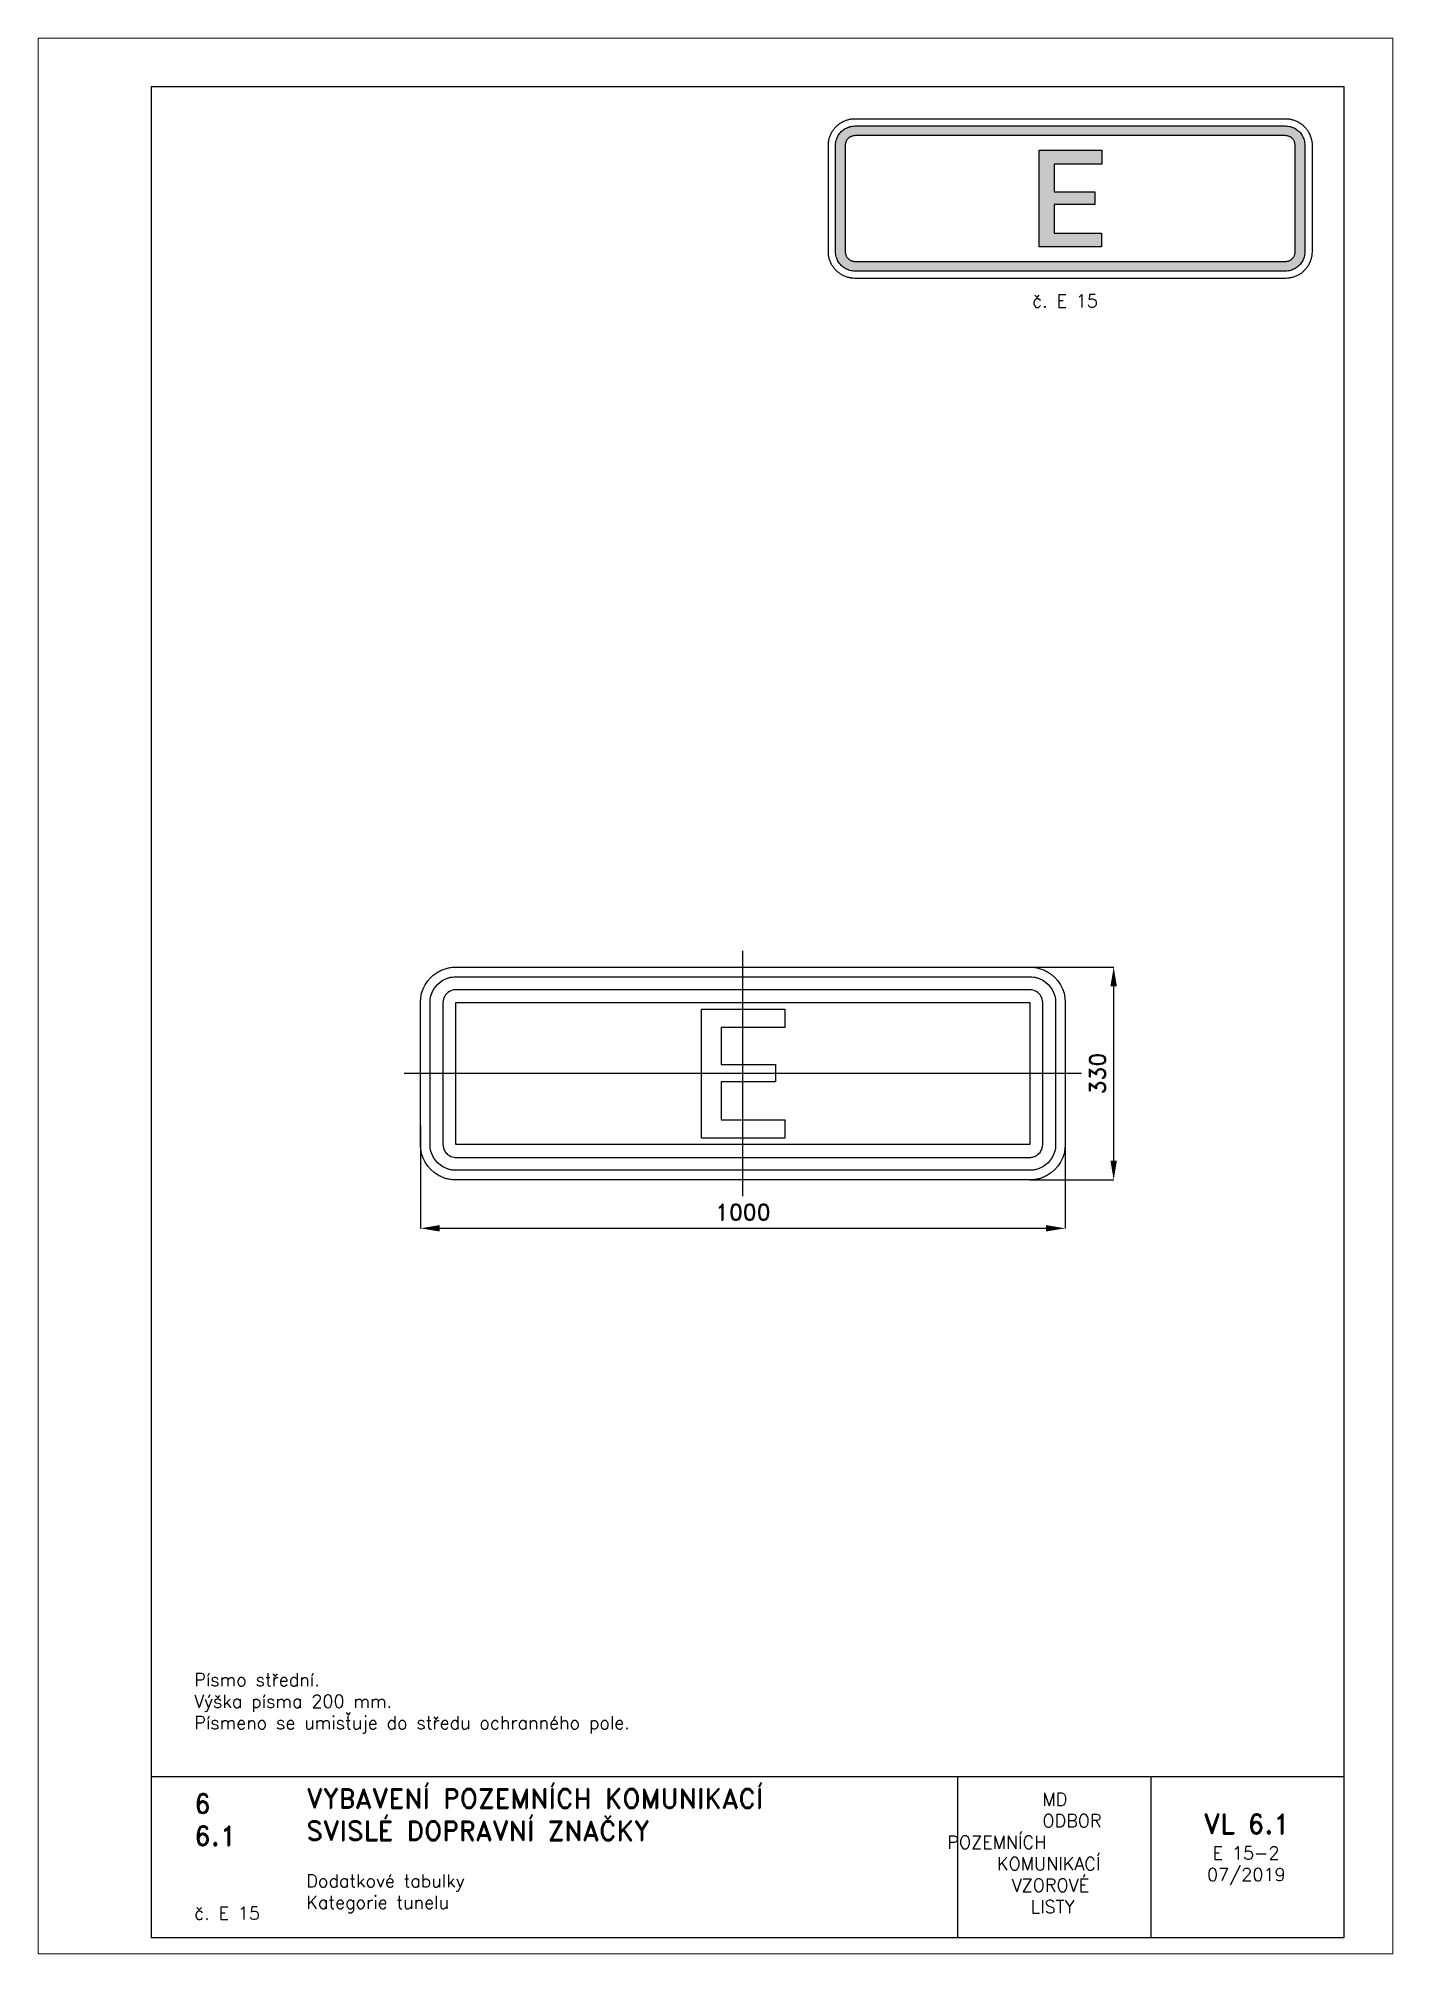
# Paper-space layout 'E15-2' of a CAD drawing. Header units: millimetres. Extents: x 0 to 210, y 0 to 297.
# The model-space entities are those that its viewports show. They can reach past a viewport. Long polylines and large blocks are cut down to what shows.
import ezdxf

# ---------------------------------------------------------------- set-up
doc = ezdxf.new("R2010")
doc.units = ezdxf.units.MM
doc.header["$LTSCALE"] = 5
doc.linetypes.add('ČERCHOVANÁX2', pattern=[2, 1, -0.5, 0, -0.5])
doc.linetypes.add('ČÁRKOVANÁX2', pattern=[1.5, 1, -0.5])
for name, color, linetype in [('Kóty', 2, 'Continuous'), ('Rozpiska', 7, 'Continuous'), ('Značka', 7, 'Continuous')]:
    doc.layers.add(name, color=color, linetype=linetype)
doc.layers.add('Rámeček', color=6, linetype='Continuous', plot=False)
doc.styles.get("Standard").update_dxf_attribs({"font": 'romand.shx', "height": 25})
doc.dimstyles.get("Standard").update_dxf_attribs({"dimtxt": 25, "dimasz": 30, "dimexe": 0.18, "dimexo": 0.0625, "dimgap": 12.5, "dimtad": 1, "dimdec": 0, "dimzin": 0, "dimdsep": 46, "dimtxsty": 'Standard', "dimcen": 0.09, "dimadec": 0, "dimazin": 0, "dimtfac": 1, "dimtdec": 0, "dimtofl": 0, "dimtmove": 0, "dimatfit": 3, "dimfxl": 1, "dimtolj": 1, "dimtzin": 0, "dimarcsym": 0})

psp = doc.layouts.new('E15-2')

# ---------------------------------------------------------------- texts
at = {"layer": 'Rozpiska', "color": 7, "attachment_point": 1}
for s, width, gutter_width, heights, insert, char_height in [('\\pi6.59524;č. E 15', 25, 75, [0], (147.5, 257.28), 2), ('Písmo střední.\\PVýška písma 200 mm.{\\H1.83333x; }\\PPísmeno se umisťuje do středu ochranného pole.{\\H1.55556x; }', 166.2378, 100, [0], (24.17, 43.48), 2), ('6', 149.0422, 100, [0], (24.17, 24.77), 3), ('{\\C6;VYBAVENÍ POZEMNÍCH KOMUNIKACÍ\\P}SVISLÉ DOPRAVNÍ ZNAČKY{\\H1.34524x; }', 149.0422, 100, [0], (41.56, 25.56), 3), ('\\pi14.7414;{\\C6;MD\\P\\pi2.36044;}ODBOR POZEMNÍCH{\\H1.57143x; }\\P\\pi7.69378;KOMUNIKACÍ{\\H1.5x; }\\P\\pi9.97949;{\\C6;VZOROVÉ\\H1.47619x; \\H0.67742x;\\P\\pi12.93187;LISTY\\H1.26984x; }', 33.1018, 100, [0], (140.95, 24.95), 2), ('\\pi1.03113;{\\H1.5x;\\C6;VL 6.1\\P\\pi2.41205;\\H0.66667x;E 15-2\\H1.66666x; \\H0.6x;\\P\\pi1.5549;07/2019\\H1.80159x; }', 16.0623, 100, [0], (179.66, 21.61), 2), ('6.1', 149.0422, 100, [0], (24.17, 19.78), 3), ('{\\C6;Dodatkové tabulky\\P}Kategorie tunelu{\\H1.83333x; }', 149.0422, 100, [0], (41.56, 12.29), 2), ('{\\C6;č. E 15}', 18.3305, 100, [2.67], (24.17, 7.28), 2)]:
    psp.add_mtext_dynamic_manual_height_columns(s, width=width, gutter_width=gutter_width, heights=heights, dxfattribs=dict(at, insert=insert, char_height=char_height))

msp = doc.modelspace()

# ---------------------------------------------------------------- blocks, each defined once
blk = doc.blocks.new('*D0')
at = {"layer": 'Defpoints', "color": 0, "transparency": 16777216}
for p in [(433.5, 165), (575, 165), (445, -165)]:
    blk.add_point(p, dxfattribs=at)
at = {"layer": 'Kóty', "color": 0, "lineweight": -2, "transparency": 16777216}
for p, q in [((433.6, 165), (575.2, 165)), ((575, -135), (575, 135)), ((445.1, -165), (575.2, -165))]:
    blk.add_line(p, q, dxfattribs=at)
at = {"layer": 'Kóty', "color": 0, "transparency": 16777216}
for points in [[(570, 135), (580, 135), (575, 165)], [(570, -135), (580, -135), (575, -165)]]:
    blk.add_solid(points, dxfattribs=at)
at = {"layer": 'Kóty', "color": 0, "transparency": 16777216, "insert": (550, 0), "char_height": 25, "attachment_point": 5, "rotation": 90}
blk.add_mtext('\\A1;330', dxfattribs=at)
blk = doc.blocks.new('*D1')
at = {"layer": 'Defpoints', "color": 0, "transparency": 16777216}
for p in [(-500, -81), (500, -81), (500, -240)]:
    blk.add_point(p, dxfattribs=at)
at = {"layer": 'Kóty', "color": 0, "lineweight": -2, "transparency": 16777216}
for p, q in [((-500, -81), (-500, -240.2)), ((500, -81), (500, -240.2)), ((-470, -240), (470, -240))]:
    blk.add_line(p, q, dxfattribs=at)
at = {"layer": 'Kóty', "color": 0, "transparency": 16777216}
for points in [[(-470, -235), (-470, -245), (-500, -240)], [(470, -235), (470, -245), (500, -240)]]:
    blk.add_solid(points, dxfattribs=at)
at = {"layer": 'Kóty', "color": 0, "transparency": 16777216, "insert": (0, -215), "char_height": 25, "attachment_point": 5}
blk.add_mtext('\\A1;1000', dxfattribs=at)

# ---------------------------------------------------------------- dimensions: what is measured, and where the dimension line sits
at = {"layer": 'Kóty'}
dim = msp.add_linear_dim(base=(575, 165), p1=(445, -165), p2=(433.499, 165), angle=90, dimstyle='Standard', dxfattribs=at)
dim.commit()
dim.dimension.update_dxf_attribs({"geometry": '*D0', "text_midpoint": (550, 0)})
dim = msp.add_linear_dim(base=(500, -240), p1=(-500, -80.974), p2=(500, -80.974), dimstyle='Standard', dxfattribs=at)
dim.commit()
dim.dimension.update_dxf_attribs({"geometry": '*D1', "text_midpoint": (0, -215)})

# ---------------------------------------------------------------- linework, layer by layer
at = {"layer": 'Značka', "color": 6, "linetype": 'ČERCHOVANÁX2', "ltscale": 5}
for points in [[(0, -190), (0, 190)], [(525, 0), (-525, 0)]]:
    msp.add_lwpolyline(points, dxfattribs=at)
at = {"layer": 'Značka', "color": 5}
for points in [[(-445, -165), (-445.22, -164.999), (-445.43, -164.998, -0.0321829), (-452.53, -164.501, -0.0354539), (-459.51, -163.051, -0.0362747), (-466.26, -160.769, -0.0344327), (-472.62, -157.559, -0.0337297), (-478.55, -153.607), (-483.89, -148.891), (-488.61, -143.554), (-492.56, -137.625), (-495.75, -131.258), (-498.05, -124.513), (-499.52, -117.53), (-500, -110.432), (-500, -110.216), (-500, -110), (-500, 110), (-500, 110.216), (-500, 110.432), (-499.5, 117.534), (-498.05, 124.513), (-495.77, 131.262), (-492.56, 137.625), (-488.61, 143.552), (-483.89, 148.891, -0.0341993), (-478.55, 153.611, -0.0342238), (-472.62, 157.559, -0.0340535), (-466.26, 160.746, -0.0334198), (-459.51, 163.051, -0.0341194), (-452.53, 164.525, -0.0367409), (-445.43, 164.998), (-445.22, 164.999), (-445, 165), (445, 165), (445.22, 164.999), (445.43, 164.998, -0.0321854), (452.53, 164.501, -0.0354339), (459.51, 163.051, -0.0362389), (466.26, 160.769, -0.0343837), (472.62, 157.559, -0.033726), (478.55, 153.607), (483.89, 148.891), (488.61, 143.554), (492.56, 137.625), (495.75, 131.258), (498.05, 124.513), (499.52, 117.53), (500, 110.432), (500, 110.216), (500, 110), (500, -110), (500, -110.216), (500, -110.432), (499.5, -117.534), (498.05, -124.513), (495.77, -131.262), (492.56, -137.625), (488.61, -143.552), (483.89, -148.891), (478.55, -153.611), (472.62, -157.559, -0.0340737), (466.26, -160.746, -0.0333976), (459.51, -163.051, -0.0341214), (452.53, -164.525, -0.0367456), (445.43, -164.998), (445.22, -164.999), (445, -165), (-445, -165)], [(-445, -150), (-445.16, -150), (-445.31, -149.999, -0.032183), (-450.48, -149.637, -0.0354467), (-455.55, -148.582, -0.0362855), (-460.46, -146.923, -0.0344223), (-465.09, -144.589), (-469.4, -141.714), (-473.28, -138.284), (-476.72, -134.403), (-479.59, -130.091), (-481.91, -125.46), (-483.58, -120.555), (-484.65, -115.477), (-485, -110.314), (-485, -110.157), (-485, -110), (-485, 110), (-485, 110.157), (-485, 110.314), (-484.64, 115.479), (-483.58, 120.555), (-481.92, 125.464), (-479.59, 130.091), (-476.71, 134.402), (-473.28, 138.284), (-469.4, 141.717), (-465.09, 144.589, -0.0340291), (-460.46, 146.906, -0.0334198), (-455.55, 148.582, -0.0341179), (-450.48, 149.654, -0.0367402), (-445.31, 149.999), (-445.16, 150), (-445, 150), (445, 150), (445.16, 150), (445.31, 149.999, -0.0321789), (450.48, 149.637, -0.0354579), (455.55, 148.582, -0.0362767), (460.46, 146.923), (465.09, 144.589), (469.4, 141.714), (473.28, 138.284), (476.72, 134.403), (479.59, 130.091), (481.91, 125.46), (483.58, 120.555), (484.65, 115.477), (485, 110.314), (485, 110.157), (485, 110), (485, -110), (485, -110.157), (485, -110.314), (484.64, -115.479), (483.58, -120.555), (481.92, -125.464), (479.59, -130.091), (476.71, -134.402), (473.28, -138.284), (469.4, -141.717), (465.09, -144.589), (460.46, -146.906, -0.0334086), (455.55, -148.582, -0.0341625), (450.48, -149.654, -0.0367524), (445.31, -149.999), (445.16, -150), (445, -150), (-445, -150)], [(-445, -130), (445, -130), (445.08, -130), (445.16, -129.999, 0.0321657), (447.74, -129.818, 0.0354037), (450.28, -129.291), (452.73, -128.461), (455.05, -127.294), (457.2, -125.857), (459.14, -124.142), (460.86, -122.201), (462.29, -120.045), (463.45, -117.73), (464.29, -115.277), (464.83, -112.738), (465, -110.157), (465, -110.079), (465, -110), (465, 110), (465, 110.079), (465, 110.157), (464.82, 112.74), (464.29, 115.277), (463.46, 117.732), (462.29, 120.045), (460.86, 122.201), (459.14, 124.142), (457.2, 125.859), (455.05, 127.294), (452.73, 128.453), (450.28, 129.291), (447.74, 129.827, 0.0367311), (445.16, 129.999), (445.08, 130), (445, 130), (-445, 130), (-445.08, 130), (-445.16, 129.999, 0.0321848), (-447.74, 129.818, 0.0354579), (-450.28, 129.291), (-452.73, 128.461), (-455.05, 127.294), (-457.2, 125.857), (-459.14, 124.142), (-460.86, 122.201), (-462.29, 120.045), (-463.45, 117.73), (-464.29, 115.277), (-464.83, 112.738), (-465, 110.157), (-465, 110.079), (-465, 110), (-465, -110), (-465, -110.079), (-465, -110.157), (-464.82, -112.74), (-464.29, -115.277), (-463.46, -117.732), (-462.29, -120.045), (-460.86, -122.201), (-459.14, -124.142), (-457.2, -125.859), (-455.05, -127.294), (-452.73, -128.453), (-450.28, -129.291), (-447.74, -129.827, 0.0367465), (-445.16, -129.999), (-445.08, -130), (-445, -130)]]:
    msp.add_lwpolyline(points, format="xyb", dxfattribs=at)
at = {"layer": 'Značka', "color": 6, "linetype": 'ČÁRKOVANÁX2', "ltscale": 2.5}
msp.add_lwpolyline([(-445, -110), (-445, 110), (445, 110), (445, -110), (-445, -110)], dxfattribs=at)
at = {"layer": 'Značka', "color": 5}
msp.add_lwpolyline([(-63.835, -99.99), (-63.835, 99.99), (65.207, 99.99), (65.207, 71.156), (-33.481, 71.156), (-33.481, 14.135), (50.644, 14.135), (50.644, -12.656), (-33.481, -12.656), (-33.481, -71.573), (64.978, -71.573), (64.978, -99.99), (-63.835, -99.99)], dxfattribs=at)

msp.set_redraw_order([(e.dxf.handle, doc.entitydb.next_handle()) for e in msp.query("TEXT MTEXT ATTDEF DIMENSION ARC_DIMENSION")])  # texts and dimensions are drawn at this point

# ---------------------------------------------------------------- hatches: boundary and pattern name
at = {"layer": 'Značka'}
h = psp.add_hatch(color=249, dxfattribs=at)
h.dxf.hatch_style = 1
edge = h.paths.add_edge_path()
edge.add_line((126.62, 260.91), (126.61, 260.91))
edge.add_line((126.61, 260.91), (126.6, 260.91))
edge.add_arc((126.62, 263.93), 3.02, 262.3067, 269.6793, ccw=False)
edge.add_arc((126.58, 263.65), 2.75, 254.2017, 262.3214, ccw=False)
edge.add_arc((126.51, 263.61), 2.68, 247.1658, 255.474, ccw=False)
edge.add_arc((126.56, 263.74), 2.83, 239.2875, 247.173, ccw=False)
edge.add_arc((126.55, 263.81), 2.88, 232.4432, 240.1687, ccw=False)
edge.add_arc((126.53, 263.79), 2.85, 224.6399, 232.4485, ccw=False)
edge.add_arc((126.5, 263.81), 2.84, 217.5704, 225.4075, ccw=False)
edge.add_arc((126.5, 263.81), 2.84, 209.7383, 217.5799, ccw=False)
edge.add_arc((126.49, 263.85), 2.85, 202.6906, 210.49, ccw=False)
edge.add_arc((126.54, 263.87), 2.91, 195.0375, 202.6922, ccw=False)
edge.add_arc((126.48, 263.89), 2.85, 188.0098, 195.8281, ccw=False)
edge.add_arc((126.27, 263.86), 2.64, 179.6101, 188.0276, ccw=False)
edge.add_line((123.62, 263.88), (123.62, 263.89))
edge.add_line((123.62, 263.89), (123.62, 263.91))
edge.add_line((123.62, 263.91), (123.62, 280.41))
edge.add_line((123.62, 280.41), (123.62, 280.42))
edge.add_line((123.62, 280.42), (123.62, 280.43))
edge.add_arc((126.64, 280.41), 3.02, 172.3067, 179.6794, ccw=False)
edge.add_arc((126.37, 280.45), 2.75, 164.2022, 172.3218, ccw=False)
edge.add_arc((126.33, 280.52), 2.68, 157.1669, 165.4751, ccw=False)
edge.add_arc((126.46, 280.47), 2.83, 149.2871, 157.1734, ccw=False)
edge.add_arc((126.53, 280.48), 2.88, 142.4425, 150.1682, ccw=False)
edge.add_arc((126.51, 280.5), 2.85, 134.6357, 142.4439, ccw=False)
edge.add_arc((126.53, 280.53), 2.84, 127.5712, 135.4083, ccw=False)
edge.add_arc((126.53, 280.53), 2.84, 119.7449, 127.5862, ccw=False)
edge.add_arc((126.57, 280.54), 2.85, 112.6849, 120.4838, ccw=False)
edge.add_arc((126.59, 280.49), 2.91, 105.0356, 112.6899, ccw=False)
edge.add_arc((126.61, 280.55), 2.86, 98.0113, 105.8288, ccw=False)
edge.add_arc((126.58, 280.76), 2.64, 89.615, 98.0316, ccw=False)
edge.add_line((126.6, 283.41), (126.61, 283.41))
edge.add_line((126.61, 283.41), (126.62, 283.41))
edge.add_line((126.62, 283.41), (193.37, 283.41))
edge.add_line((193.37, 283.41), (193.39, 283.41))
edge.add_line((193.39, 283.41), (193.4, 283.41))
edge.add_arc((193.38, 280.39), 3.02, 82.3053, 89.6764, ccw=False)
edge.add_arc((193.42, 280.66), 2.75, 74.199, 82.3185, ccw=False)
edge.add_arc((193.49, 280.7), 2.68, 67.1735, 75.4811, ccw=False)
edge.add_arc((193.44, 280.57), 2.83, 59.2902, 67.1742, ccw=False)
edge.add_arc((193.45, 280.5), 2.88, 52.4383, 60.1632, ccw=False)
edge.add_arc((193.47, 280.52), 2.85, 44.6333, 52.4413, ccw=False)
edge.add_arc((193.5, 280.5), 2.84, 37.5757, 45.4141, ccw=False)
edge.add_arc((193.5, 280.5), 2.84, 29.7451, 37.586, ccw=False)
edge.add_arc((193.51, 280.46), 2.85, 22.6795, 30.4803, ccw=False)
edge.add_arc((193.46, 280.44), 2.91, 15.0384, 22.6914, ccw=False)
edge.add_arc((193.52, 280.42), 2.85, 8.0111, 15.8299, ccw=False)
edge.add_arc((193.73, 280.45), 2.64, -0.3854, 8.0312, ccw=False)
edge.add_line((196.37, 280.43), (196.37, 280.42))
edge.add_line((196.37, 280.42), (196.37, 280.41))
edge.add_line((196.37, 280.41), (196.37, 263.91))
edge.add_line((196.37, 263.91), (196.37, 263.89))
edge.add_line((196.37, 263.89), (196.37, 263.88))
edge.add_arc((193.36, 263.9), 3.02, 352.3046, 359.677, ccw=False)
edge.add_arc((193.63, 263.86), 2.75, 344.1987, 352.318, ccw=False)
edge.add_arc((193.67, 263.79), 2.68, 337.173, 345.4795, ccw=False)
edge.add_arc((193.54, 263.84), 2.83, 329.2903, 337.1741, ccw=False)
edge.add_arc((193.47, 263.83), 2.88, 322.4387, 330.164, ccw=False)
edge.add_arc((193.49, 263.82), 2.85, 314.638, 322.4454, ccw=False)
edge.add_arc((193.47, 263.78), 2.84, 307.5754, 315.4127, ccw=False)
edge.add_arc((193.47, 263.78), 2.84, 299.7379, 307.5803, ccw=False)
edge.add_arc((193.43, 263.77), 2.86, 292.6859, 300.4858, ccw=False)
edge.add_arc((193.41, 263.82), 2.91, 285.0395, 292.6945, ccw=False)
edge.add_arc((193.39, 263.76), 2.85, 278.0104, 285.8284, ccw=False)
edge.add_arc((193.42, 263.55), 2.64, 269.6097, 278.0273, ccw=False)
edge.add_line((193.4, 260.91), (193.39, 260.91))
edge.add_line((193.39, 260.91), (193.37, 260.91))
edge.add_line((193.37, 260.91), (126.62, 260.91))
edge = h.paths.add_edge_path(flags=16)
edge.add_line((126.62, 262.41), (193.37, 262.41))
edge.add_line((193.37, 262.41), (193.38, 262.41))
edge.add_line((193.38, 262.41), (193.39, 262.41))
edge.add_arc((193.38, 263.92), 1.51, 270.3202, 277.6921)
edge.add_arc((193.4, 263.78), 1.37, 277.6837, 285.8035)
edge.add_arc((193.43, 263.76), 1.34, 284.5195, 292.8272)
edge.add_arc((193.41, 263.82), 1.41, 292.8318, 300.7177)
edge.add_arc((193.41, 263.86), 1.44, 299.8257, 307.5532)
edge.add_arc((193.42, 263.85), 1.43, 307.5582, 315.3639)
edge.add_arc((193.44, 263.86), 1.42, 314.5833, 322.4192)
edge.add_arc((193.44, 263.86), 1.42, 322.4328, 330.273)
edge.add_arc((193.44, 263.88), 1.43, 329.5062, 337.3063)
edge.add_line((194.76, 263.33), (194.82, 263.51))
edge.add_line((194.82, 263.51), (194.86, 263.7))
edge.add_arc((193.55, 263.88), 1.32, 351.9795, 360.3961)
edge.add_line((194.87, 263.89), (194.87, 263.9))
edge.add_line((194.87, 263.9), (194.87, 263.91))
edge.add_line((194.87, 263.91), (194.87, 280.41))
edge.add_line((194.87, 280.41), (194.87, 280.41))
edge.add_line((194.87, 280.41), (194.87, 280.42))
edge.add_arc((193.36, 280.41), 1.51, 0.3222, 7.6946)
edge.add_arc((193.5, 280.43), 1.37, 7.6752, 15.7947)
edge.add_arc((193.52, 280.46), 1.34, 14.5265, 22.8329)
edge.add_arc((193.46, 280.44), 1.41, 22.8302, 30.7153)
edge.add_arc((193.42, 280.44), 1.44, 29.8204, 37.5475)
edge.add_arc((193.43, 280.45), 1.43, 37.5597, 45.3657)
edge.add_arc((193.42, 280.47), 1.42, 44.5877, 52.4207)
edge.add_arc((193.42, 280.47), 1.42, 52.4325, 60.2733)
edge.add_arc((193.4, 280.47), 1.43, 59.5043, 67.3062)
edge.add_arc((193.39, 280.45), 1.46, 67.3111, 74.9663)
edge.add_arc((193.38, 280.48), 1.43, 74.1703, 81.9887)
edge.add_arc((193.4, 280.58), 1.32, 81.9789, 90.3959)
edge.add_line((193.39, 281.91), (193.38, 281.91))
edge.add_line((193.38, 281.91), (193.37, 281.91))
edge.add_line((193.37, 281.91), (126.62, 281.91))
edge.add_line((126.62, 281.91), (126.62, 281.91))
edge.add_line((126.62, 281.91), (126.61, 281.91))
edge.add_arc((126.62, 280.4), 1.51, 90.3229, 97.6953)
edge.add_arc((126.6, 280.53), 1.37, 97.6713, 105.7905)
edge.add_arc((126.57, 280.55), 1.34, 104.5314, 112.8378)
edge.add_arc((126.59, 280.49), 1.41, 112.8258, 120.7097)
edge.add_arc((126.59, 280.45), 1.44, 119.8275, 127.5527)
edge.add_arc((126.58, 280.46), 1.43, 127.5546, 135.362)
edge.add_arc((126.56, 280.45), 1.42, 134.5938, 142.4311)
edge.add_arc((126.56, 280.45), 1.42, 142.4188, 150.2612)
edge.add_arc((126.56, 280.43), 1.43, 149.5113, 157.3111)
edge.add_arc((126.58, 280.42), 1.46, 157.3091, 164.9641)
edge.add_arc((126.55, 280.41), 1.43, 164.1704, 171.9886)
edge.add_arc((126.45, 280.43), 1.32, 171.9721, 180.3895)
edge.add_line((125.12, 280.42), (125.12, 280.41))
edge.add_line((125.12, 280.41), (125.12, 280.41))
edge.add_line((125.12, 280.41), (125.12, 263.91))
edge.add_line((125.12, 263.91), (125.12, 263.9))
edge.add_line((125.12, 263.9), (125.12, 263.89))
edge.add_arc((126.64, 263.9), 1.51, 180.3207, 187.6931)
edge.add_arc((126.5, 263.88), 1.37, 187.6798, 195.7993)
edge.add_arc((126.48, 263.85), 1.34, 194.5245, 202.8321)
edge.add_arc((126.54, 263.87), 1.41, 202.8269, 210.7126)
edge.add_arc((126.58, 263.87), 1.44, 209.8331, 217.558)
edge.add_arc((126.57, 263.86), 1.43, 217.5522, 225.3611)
edge.add_arc((126.58, 263.84), 1.42, 224.5911, 232.428)
edge.add_arc((126.58, 263.84), 1.42, 232.4192, 240.2608)
edge.add_arc((126.6, 263.84), 1.43, 239.5126, 247.3118)
edge.add_arc((126.61, 263.87), 1.46, 247.3071, 254.9617)
edge.add_arc((126.62, 263.83), 1.43, 254.1707, 261.9892)
edge.add_arc((126.6, 263.73), 1.32, 261.9726, 270.3899)
edge.add_line((126.61, 262.41), (126.62, 262.41))
edge.add_line((126.62, 262.41), (126.62, 262.41))
h = psp.add_hatch(color=249, dxfattribs=at)
h.dxf.hatch_style = 1
h.paths.add_polyline_path([(155.21, 264.66), (155.21, 279.66), (164.89, 279.66), (164.89, 277.49), (157.49, 277.49), (157.49, 273.22), (163.8, 273.22), (163.8, 271.21), (157.49, 271.21), (157.49, 266.79), (164.87, 266.79), (164.87, 264.66)])

# ---------------------------------------------------------------- linework, layer by layer
at = {"layer": 'Rozpiska', "color": 7}
for p, q in [((17.5, 27.5), (202.5, 27.5)), ((142.5, 27.5), (142.5, 2.5)), ((172.5, 27.5), (172.5, 2.5))]:
    psp.add_line(p, q, dxfattribs=at)
psp.add_lwpolyline([(17.5, 2.5), (202.5, 2.5), (202.5, 289.5), (17.5, 289.5)], close=True, dxfattribs=at)
at = {"layer": 'Značka', "color": 7}
psp.add_lwpolyline([(126.62, 259.78), (126.61, 259.78), (126.59, 259.78, -0.03218), (126.06, 259.82, -0.035443), (125.54, 259.93, -0.036267), (125.03, 260.1, -0.03442), (124.55, 260.34, -0.033722), (124.11, 260.64, -0.034085), (123.71, 260.99, -0.034209), (123.35, 261.39, -0.034229), (123.06, 261.83, -0.034044), (122.82, 262.31, -0.033412), (122.65, 262.82, -0.034127), (122.54, 263.34, -0.036745), (122.5, 263.87), (122.5, 263.89), (122.5, 263.91), (122.5, 280.41), (122.5, 280.42), (122.5, 280.44, -0.03218), (122.54, 280.97, -0.035443), (122.65, 281.49, -0.036267), (122.82, 282, -0.03442), (123.06, 282.48, -0.033724), (123.35, 282.92, -0.034088), (123.71, 283.32, -0.034206), (124.11, 283.68, -0.034232), (124.55, 283.97, -0.034049), (125.03, 284.21, -0.033416), (125.54, 284.38, -0.034129), (126.06, 284.5, -0.036747), (126.59, 284.53), (126.61, 284.53), (126.62, 284.53), (193.37, 284.53), (193.39, 284.53), (193.41, 284.53, -0.032179), (193.94, 284.49, -0.035446), (194.46, 284.38, -0.036264), (194.97, 284.21, -0.034421), (195.45, 283.97, -0.033716), (195.89, 283.68, -0.034086), (196.29, 283.32, -0.034212), (196.65, 282.92, -0.034226), (196.94, 282.48, -0.034042), (197.18, 282, -0.033411), (197.35, 281.49, -0.034124), (197.46, 280.97, -0.036743), (197.5, 280.44), (197.5, 280.42), (197.5, 280.41), (197.5, 263.91), (197.5, 263.89), (197.5, 263.87, -0.032188), (197.46, 263.34, -0.035446), (197.35, 262.82, -0.036274), (197.18, 262.31, -0.034416), (196.94, 261.83, -0.033728), (196.65, 261.39, -0.034092), (196.29, 260.99, -0.034208), (195.89, 260.63, -0.03423), (195.45, 260.34, -0.034041), (194.97, 260.1, -0.033411), (194.46, 259.93, -0.034128), (193.94, 259.82, -0.036745), (193.41, 259.78), (193.39, 259.78), (193.37, 259.78), (126.62, 259.78)], format="xyb", dxfattribs=at)
at = {"layer": 'Značka', "color": 249}
for points in [[(126.62, 260.91), (126.61, 260.91), (126.6, 260.91, -0.03218), (126.21, 260.93, -0.035444), (125.83, 261.01, -0.036267), (125.47, 261.14, -0.03442), (125.12, 261.31, -0.033721), (124.79, 261.53, -0.034085), (124.5, 261.78, -0.034209), (124.25, 262.08, -0.034229), (124.03, 262.4, -0.034044), (123.86, 262.75, -0.033412), (123.73, 263.11, -0.034127), (123.65, 263.5, -0.036745), (123.62, 263.88), (123.62, 263.89), (123.62, 263.91), (123.62, 280.41), (123.62, 280.42), (123.62, 280.43, -0.03218), (123.65, 280.82, -0.035443), (123.73, 281.2, -0.036267), (123.86, 281.57, -0.034424), (124.03, 281.91, -0.033722), (124.25, 282.24, -0.034083), (124.5, 282.53, -0.034209), (124.79, 282.78, -0.034227), (125.12, 283, -0.034042), (125.47, 283.17, -0.033411), (125.83, 283.3, -0.034123), (126.21, 283.38, -0.036741), (126.6, 283.41), (126.61, 283.41), (126.62, 283.41), (193.37, 283.41), (193.39, 283.41), (193.4, 283.41, -0.032174), (193.79, 283.38, -0.035443), (194.17, 283.3, -0.036265), (194.53, 283.18, -0.034414), (194.88, 283, -0.033719), (195.21, 282.78, -0.034082), (195.5, 282.53, -0.034215), (195.75, 282.24, -0.034226), (195.97, 281.91, -0.03405), (196.14, 281.57, -0.033405), (196.27, 281.2, -0.034129), (196.35, 280.82, -0.036741), (196.37, 280.43), (196.37, 280.42), (196.37, 280.41), (196.37, 263.91), (196.37, 263.89), (196.37, 263.88, -0.032179), (196.35, 263.49, -0.035442), (196.27, 263.11, -0.03626), (196.14, 262.75, -0.034413), (195.97, 262.4, -0.033721), (195.75, 262.08, -0.034079), (195.5, 261.78, -0.03421), (195.21, 261.53, -0.034232), (194.88, 261.31, -0.034047), (194.53, 261.14, -0.033414), (194.17, 261.01, -0.034126), (193.79, 260.93, -0.036746), (193.4, 260.91), (193.39, 260.91), (193.37, 260.91), (126.62, 260.91)], [(126.62, 262.41), (193.37, 262.41), (193.38, 262.41), (193.39, 262.41, 0.032177), (193.58, 262.42, 0.035444), (193.77, 262.46, 0.036265), (193.95, 262.52, 0.034422), (194.13, 262.61, 0.03373), (194.29, 262.72, 0.034072), (194.44, 262.85, 0.034204), (194.56, 262.99, 0.034223), (194.67, 263.15, 0.034048), (194.76, 263.33), (194.82, 263.51), (194.86, 263.7, 0.036741), (194.87, 263.89), (194.87, 263.9), (194.87, 263.91), (194.87, 280.41), (194.87, 280.41), (194.87, 280.42, 0.032179), (194.86, 280.61, 0.035443), (194.82, 280.8, 0.036259), (194.76, 280.99, 0.034419), (194.67, 281.16, 0.033729), (194.56, 281.32, 0.034073), (194.44, 281.47, 0.034191), (194.29, 281.6, 0.034225), (194.13, 281.7, 0.034056), (193.95, 281.79, 0.033414), (193.77, 281.85, 0.034128), (193.58, 281.89, 0.036743), (193.39, 281.91), (193.38, 281.91), (193.37, 281.91), (126.62, 281.91), (126.62, 281.91), (126.61, 281.91, 0.032179), (126.42, 281.89, 0.035442), (126.23, 281.85, 0.036259), (126.05, 281.79, 0.034414), (125.87, 281.7, 0.03372), (125.71, 281.6, 0.034079), (125.56, 281.47, 0.03421), (125.44, 281.32, 0.034232), (125.33, 281.16, 0.034046), (125.24, 280.99, 0.033413), (125.18, 280.8, 0.034126), (125.14, 280.61, 0.036744), (125.12, 280.42), (125.12, 280.41), (125.12, 280.41), (125.12, 263.91), (125.12, 263.9), (125.12, 263.89, 0.032179), (125.14, 263.7, 0.035443), (125.18, 263.51, 0.036265), (125.24, 263.33, 0.034421), (125.33, 263.15, 0.033719), (125.44, 262.99, 0.034086), (125.56, 262.85, 0.034208), (125.71, 262.72, 0.034229), (125.87, 262.61, 0.034044), (126.05, 262.52, 0.033412), (126.23, 262.46, 0.034128), (126.42, 262.42, 0.036744), (126.61, 262.41), (126.62, 262.41), (126.62, 262.41)]]:
    psp.add_lwpolyline(points, format="xyb", dxfattribs=at)
psp.add_lwpolyline([(155.21, 264.66), (155.21, 279.66), (164.89, 279.66), (164.89, 277.49), (157.49, 277.49), (157.49, 273.22), (163.8, 273.22), (163.8, 271.21), (157.49, 271.21), (157.49, 266.79), (164.87, 266.79), (164.87, 264.66), (155.21, 264.66)], dxfattribs=at)

psp.set_redraw_order([(e.dxf.handle, doc.entitydb.next_handle()) for e in psp.query("TEXT MTEXT ATTDEF DIMENSION ARC_DIMENSION")])  # texts and dimensions are drawn at this point

# ---------------------------------------------------------------- viewports
at = {"layer": 'Rámeček'}
psp.add_viewport(center=(105, 148.5), size=(210, 297), view_center_point=(-42.378, 120.22), view_height=2970, dxfattribs=at)

doc.saveas('drawing.dxf')
